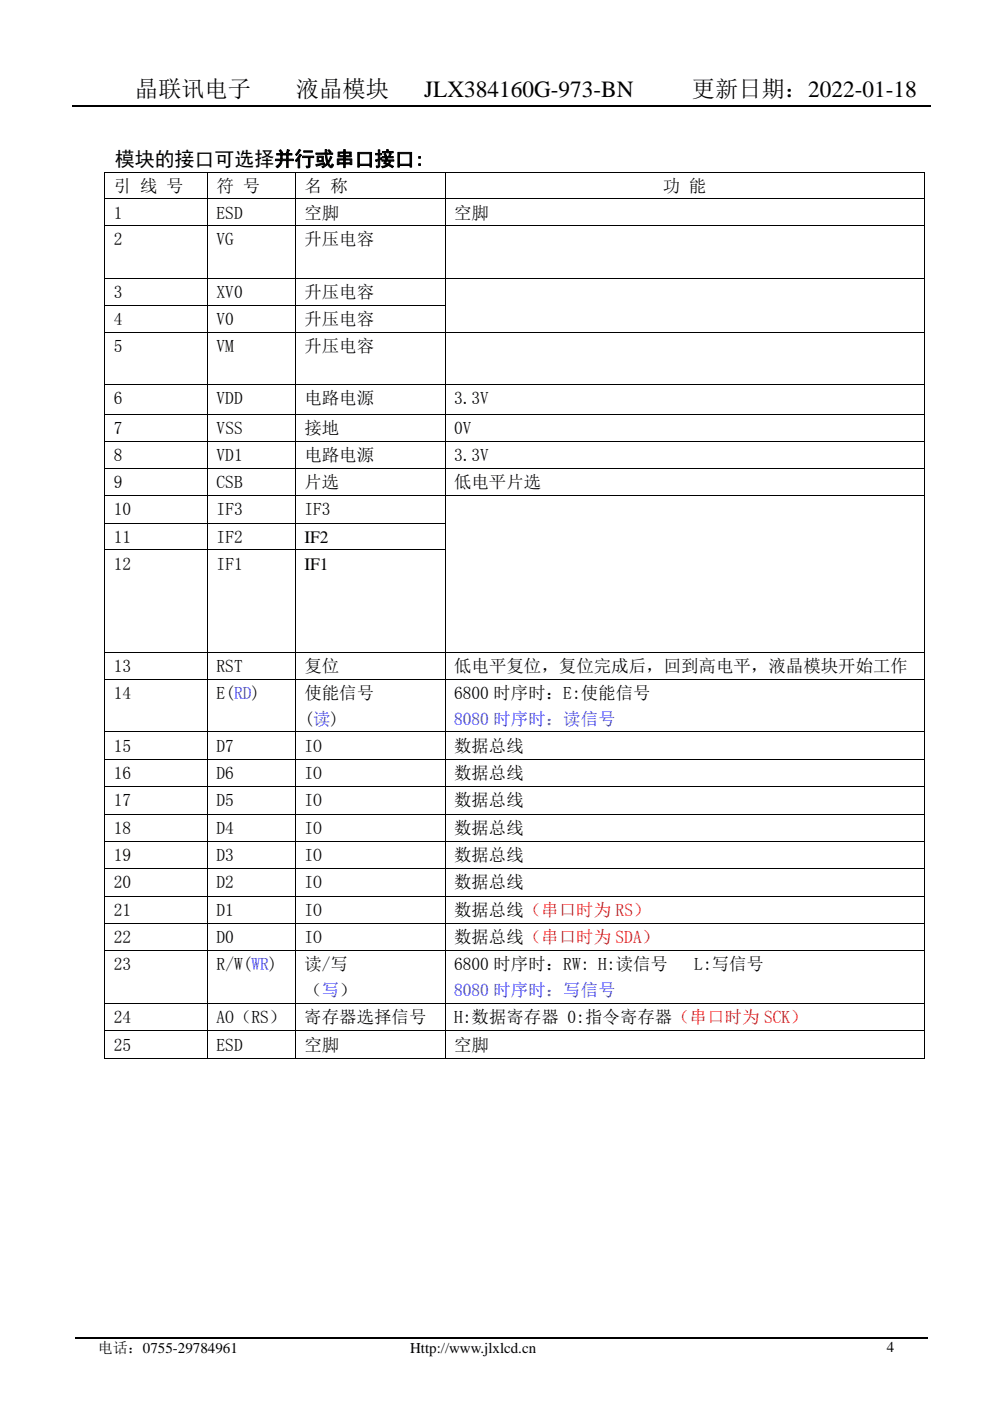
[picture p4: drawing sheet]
<svg xmlns="http://www.w3.org/2000/svg" width="210mm" height="297mm" viewBox="0 0 210 297" stroke-linecap="round" stroke-linejoin="round" font-family="sans-serif">
<defs><g id="words">
<g font-size="4.9">
<text x="28.6" y="20.5">晶联讯电子</text>
<text x="62.8" y="20.5">液晶模块</text>
<text x="89.9" y="20.5">JLX384160G-973-BN</text>
<text x="146.7" y="20.5">更新日期：2022-01-18</text>
</g>
<text font-size="4.2" x="24.3" y="35.2">模块的接口可选择并行或串口接口:</text>
<g font-size="3.7">
<text x="24.1" y="40.6">引 线 号</text>
<text x="45.9" y="40.6">符 号</text>
<text x="64.6" y="40.6">名 称</text>
<text x="140.6" y="40.6">功 能</text>
<text x="24.1" y="46.3">1</text>
<text x="45.9" y="46.3">ESD</text>
<text x="64.6" y="46.3">空脚</text>
<text x="96.3" y="46.3">空脚</text>
<text x="24.1" y="52">2</text>
<text x="45.9" y="52">VG</text>
<text x="64.6" y="52">升压电容</text>
<text x="24.1" y="63.2">3</text>
<text x="45.9" y="63.2">XV0</text>
<text x="64.6" y="63.2">升压电容</text>
<text x="24.1" y="68.9">4</text>
<text x="45.9" y="68.9">V0</text>
<text x="64.6" y="68.9">升压电容</text>
<text x="24.1" y="74.5">5</text>
<text x="45.9" y="74.5">VM</text>
<text x="64.6" y="74.5">升压电容</text>
<text x="24.1" y="85.7">6</text>
<text x="45.9" y="85.7">VDD</text>
<text x="64.6" y="85.7">电路电源</text>
<text x="96.3" y="85.7">3.3V</text>
<text x="24.1" y="92">7</text>
<text x="45.9" y="92">VSS</text>
<text x="64.6" y="92">接地</text>
<text x="96.3" y="92">0V</text>
<text x="24.1" y="97.7">8</text>
<text x="45.9" y="97.7">VD1</text>
<text x="64.6" y="97.7">电路电源</text>
<text x="96.3" y="97.7">3.3V</text>
<text x="24.1" y="103.5">9</text>
<text x="45.9" y="103.5">CSB</text>
<text x="64.6" y="103.5">片选</text>
<text x="96.3" y="103.5">低电平片选</text>
<text x="24.1" y="109.3">10</text>
<text x="45.9" y="109.3">IF3</text>
<text x="64.6" y="109.3">IF3</text>
<text x="24.1" y="115.1">11</text>
<text x="45.9" y="115.1">IF2</text>
<text x="64.6" y="115.1">IF2</text>
<text x="24.1" y="120.8">12</text>
<text x="45.9" y="120.8">IF1</text>
<text x="64.6" y="120.8">IF1</text>
<text x="24.1" y="142.5">13</text>
<text x="45.9" y="142.5">RST</text>
<text x="64.6" y="142.5">复位</text>
<text x="96.3" y="142.5">低电平复位，复位完成后，回到高电平，液晶模块开始工作</text>
<text x="24.1" y="148.1">14</text>
<text x="45.9" y="148.1">E(RD)</text>
<text x="64.6" y="148.1">使能信号</text>
<text x="96.3" y="148.1">6800 时序时：E:使能信号</text>
<text x="64.6" y="153.6">(读)</text>
<text x="24.1" y="159.3">15</text>
<text x="45.9" y="159.3">D7</text>
<text x="64.6" y="159.3">IO</text>
<text x="96.3" y="159.3">数据总线</text>
<text x="24.1" y="165.1">16</text>
<text x="45.9" y="165.1">D6</text>
<text x="64.6" y="165.1">IO</text>
<text x="96.3" y="165.1">数据总线</text>
<text x="24.1" y="170.9">17</text>
<text x="45.9" y="170.9">D5</text>
<text x="64.6" y="170.9">IO</text>
<text x="96.3" y="170.9">数据总线</text>
<text x="24.1" y="176.7">18</text>
<text x="45.9" y="176.7">D4</text>
<text x="64.6" y="176.7">IO</text>
<text x="96.3" y="176.7">数据总线</text>
<text x="24.1" y="182.5">19</text>
<text x="45.9" y="182.5">D3</text>
<text x="64.6" y="182.5">IO</text>
<text x="96.3" y="182.5">数据总线</text>
<text x="24.1" y="188.4">20</text>
<text x="45.9" y="188.4">D2</text>
<text x="64.6" y="188.4">IO</text>
<text x="96.3" y="188.4">数据总线</text>
<text x="24.1" y="194.2">21</text>
<text x="45.9" y="194.2">D1</text>
<text x="64.6" y="194.2">IO</text>
<text x="96.3" y="194.2">数据总线（串口时为 RS）</text>
<text x="24.1" y="200">22</text>
<text x="45.9" y="200">D0</text>
<text x="64.6" y="200">IO</text>
<text x="96.3" y="200">数据总线（串口时为 SDA）</text>
<text x="24.1" y="205.8">23</text>
<text x="45.9" y="205.8">R/W(WR)</text>
<text x="64.6" y="205.8">读/写</text>
<text x="96.3" y="205.8">6800 时序时：RW: H:读信号</text>
<text x="147.3" y="205.8">L:写信号</text>
<text x="64.6" y="211.3">（写）</text>
<text x="24.1" y="216.9">24</text>
<text x="45.9" y="216.9">AO（RS）</text>
<text x="64.5" y="216.9">寄存器选择信号</text>
<text x="96.3" y="216.9">H:数据寄存器 0:指令寄存器（串口时为 SCK）</text>
<text x="24.1" y="222.8">25</text>
<text x="45.9" y="222.8">ESD</text>
<text x="64.6" y="222.8">空脚</text>
<text x="96.3" y="222.8">空脚</text>
</g>
<g font-size="3.7" fill="#00f">
<text x="96.3" y="153.6">8080 时序时：读信号</text>
<text x="96.3" y="211.3">8080 时序时：写信号</text>
</g>
<g font-size="3.2">
<text x="20.8" y="287">电话：0755-29784961</text>
<text x="87" y="287">Http://www.jlxlcd.cn</text>
<text x="188.1" y="286.7">4</text>
</g>
</g></defs>
<path d="M15.3 22.4h182.1M16 283.6h180.8" fill="none" stroke="#000" stroke-width=".25"/>
<path d="M22.1 36.4h.2v.2h-.2zM195.9 36.4h.2v.2h-.2zM195.9 64.6h.2v.2h-.2zM195.9 110.8h.2v.2h-.2zM195.9 116.5h.2v.2h-.2zM195.9 224.3h.2v.2h-.2z" fill="#000"/>
<g fill="none" stroke="#000" stroke-width=".21">
<path d="M22.1 36.5h174M22.2 36.6v5.5M44 36.6v5.5M62.7 36.6v5.5M94.4 36.6v5.5M196 36.6v5.5M22.1 42.2h174M22.1 47.9h174M22.1 59h174M22.2 42.2v5.6M22.2 47.9v11M22.2 59.1v5.5"/>
<path d="M44 42.2v5.6M44 47.9v11M44 59.1v5.5M62.7 42.2v5.6M62.7 47.9v11M62.7 59.1v5.5M94.4 42.2v5.6M94.4 47.9v11M94.4 59.1v5.5M196 42.2v5.6M196 47.9v11M196 59.1v5.5"/>
<path d="M22.1 64.7h72.4M22.1 70.4h174M22.2 64.8v5.5M22.2 70.5v11M44 64.8v5.5M44 70.5v11M62.7 64.8v5.5M62.7 70.5v11M94.4 64.8v5.5M94.4 70.5v11M196 64.8v5.5M196 70.5v11"/>
<path d="M22.1 81.6h174M22.1 87.8h174M22.1 93.5h174M22.1 99.3h174M22.2 81.7v6.1M22.2 87.9v5.5M22.2 93.6v5.6M22.2 99.4v5.6M44 81.7v6.1M44 87.9v5.5M44 93.6v5.6M44 99.4v5.6"/>
<path d="M62.7 81.7v6.1M62.7 87.9v5.5M62.7 93.6v5.6M62.7 99.4v5.6M94.4 81.7v6.1M94.4 87.9v5.5M94.4 93.6v5.6M94.4 99.4v5.6M196 81.7v6.1M196 87.9v5.5M196 93.6v5.6M196 99.4v5.6"/>
<path d="M22.1 105.1h174M22.1 110.9h72.4M22.1 116.6h72.4M22.2 105.2v5.6M22.2 111v5.5M22.2 116.7v21.5M44 105.2v5.6M44 111v5.5M44 116.7v21.5M62.7 105.2v5.6M62.7 111v5.5M62.7 116.7v21.5"/>
<path d="M94.4 105.2v5.6M94.4 111v5.5M94.4 116.7v21.5M196 105.2v5.6M196 111v5.5M196 116.7v21.5M22.1 138.3h174M22.2 138.4v5.5M44 138.4v5.5M62.7 138.4v5.5M94.4 138.4v5.5M196 138.4v5.5"/>
<path d="M22.1 144h174M22.1 155.2h174M22.2 144.1v11M22.2 155.3v5.6M44 144.1v11M44 155.3v5.6M62.7 144.1v11M62.7 155.3v5.6M94.4 144.1v11M94.4 155.3v5.6M196 144.1v11M196 155.3v5.6"/>
<path d="M22.1 161h174M22.1 166.8h174M22.1 172.6h174M22.1 178.4h174M22.2 161.1v5.6M22.2 166.9v5.6M22.2 172.7v5.6M22.2 178.5v5.6M44 161.1v5.6M44 166.9v5.6M44 172.7v5.6M44 178.5v5.6"/>
<path d="M62.7 161.1v5.6M62.7 166.9v5.6M62.7 172.7v5.6M62.7 178.5v5.6M94.4 161.1v5.6M94.4 166.9v5.6M94.4 172.7v5.6M94.4 178.5v5.6M196 161.1v5.6M196 166.9v5.6M196 172.7v5.6M196 178.5v5.6"/>
<path d="M22.1 184.2h174M22.1 190h174M22.1 195.8h174M22.2 184.3v5.6M22.2 190.1v5.6M22.2 195.9v5.6M44 184.3v5.6M44 190.1v5.6M44 195.9v5.6M62.7 184.3v5.6M62.7 190.1v5.6M62.7 195.9v5.6"/>
<path d="M94.4 184.3v5.6M94.4 190.1v5.6M94.4 195.9v5.6M196 184.3v5.6M196 190.1v5.6M196 195.9v5.6M22.1 201.6h174M22.1 212.8h174M22.1 218.6h174M22.2 201.7v11M22.2 212.9v5.6M22.2 218.7v5.8"/>
<path d="M44 201.7v11M44 212.9v5.6M44 218.7v5.8M62.7 201.7v11M62.7 212.9v5.6M62.7 218.7v5.8M94.4 201.7v11M94.4 212.9v5.6M94.4 218.7v5.8M196 201.7v11M196 212.9v5.6M196 218.7v5.8"/>
<path d="M22.1 224.4h21.8M44.1 224.4h18.5M62.7 224.4h31.6M94.5 224.4h101.4"/>
</g>
<use href="#words"/>
</svg>
